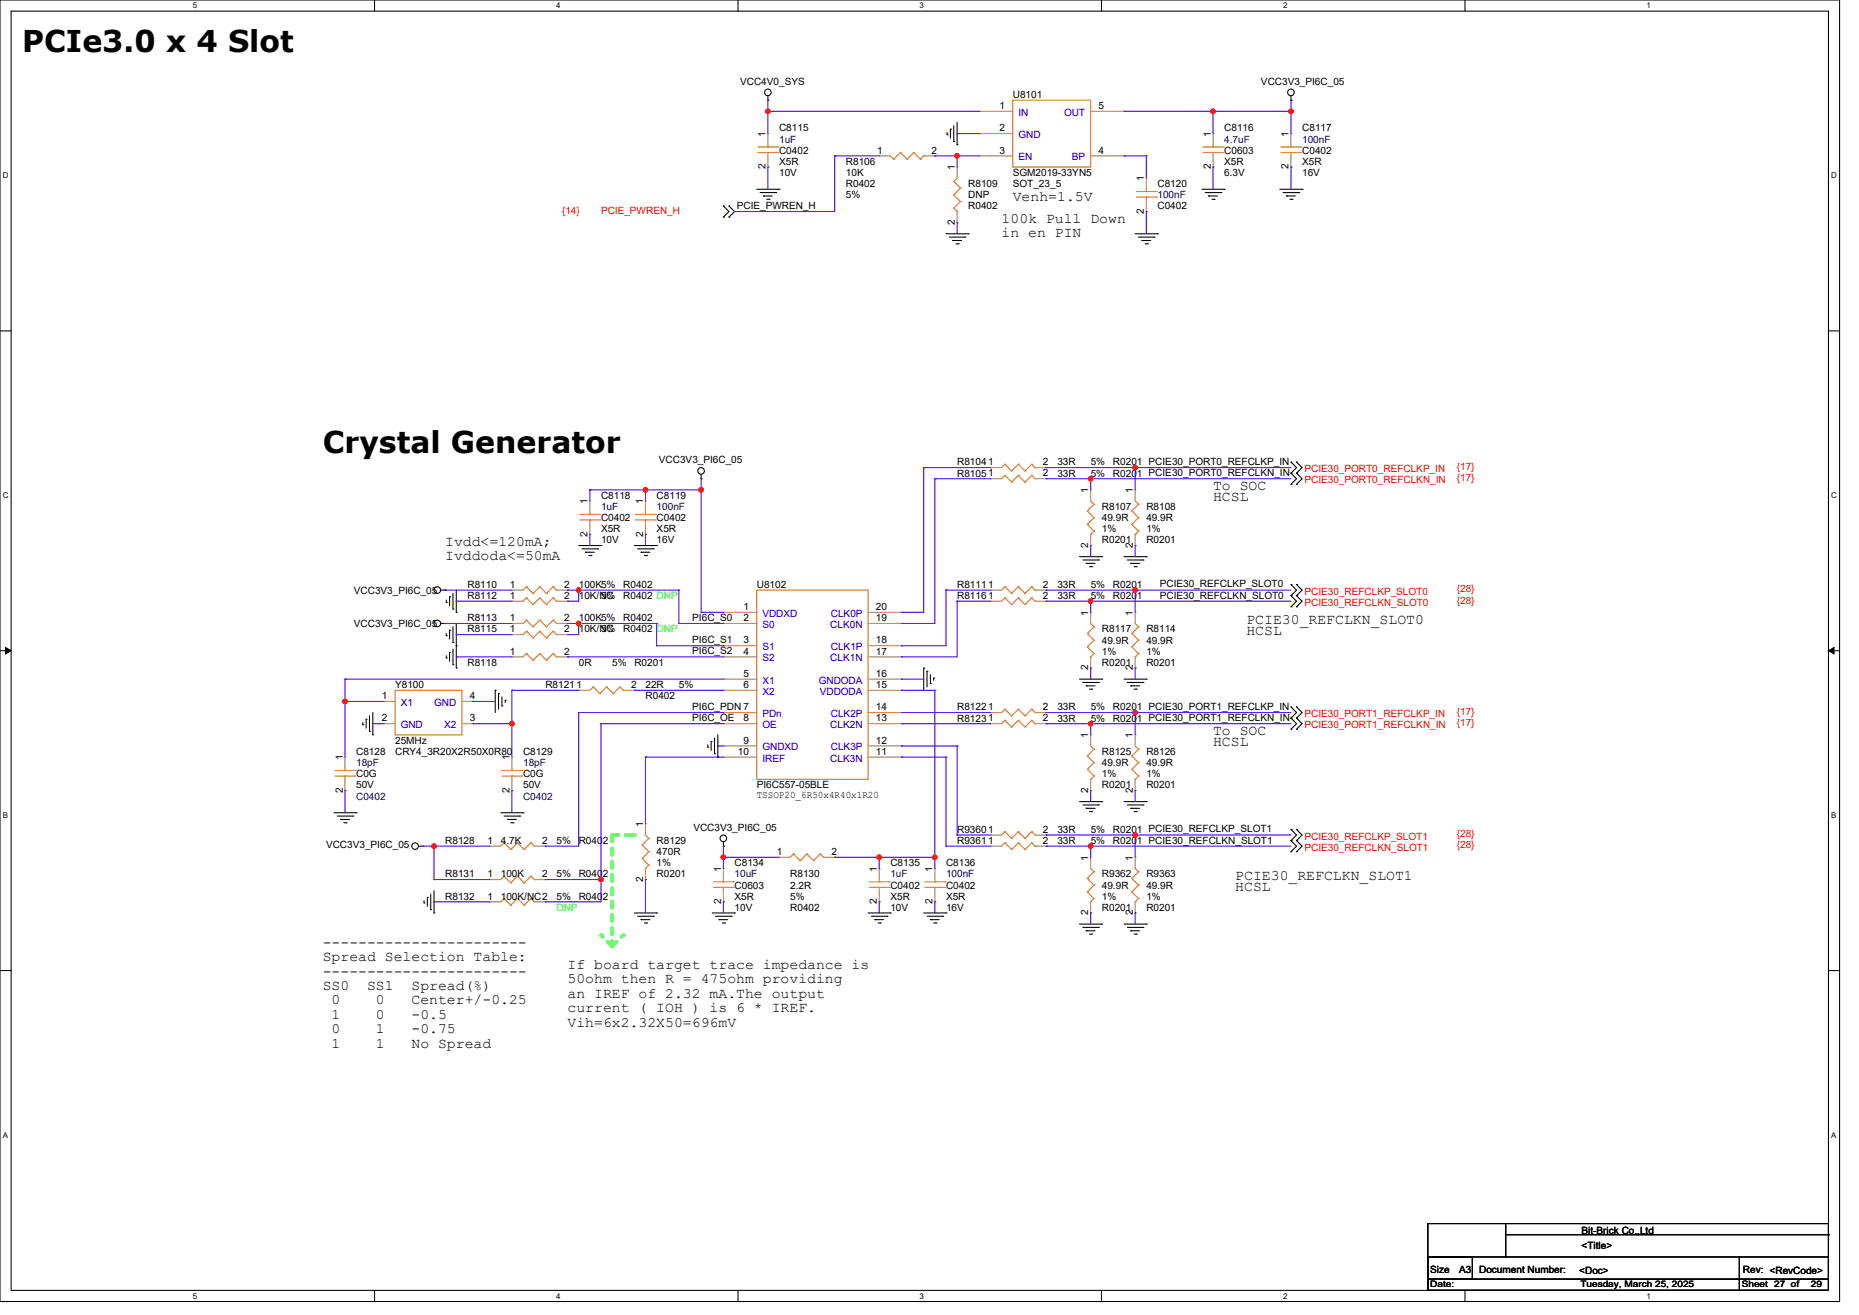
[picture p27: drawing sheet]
<svg xmlns="http://www.w3.org/2000/svg" width="297mm" height="210mm" viewBox="0 0 297 210" stroke-linecap="round" stroke-linejoin="round" font-family="sans-serif">
<defs><g id="words">
<g font-size="4.8">
<text x="3.6" y="8.4">PCIe3.0 x 4 Slot</text>
<text x="51.6" y="72.4">Crystal Generator</text>
</g>
<g font-size="2.3">
<text x="160" y="35.6">100k Pull Down</text>
<text x="161.8" y="32.1">Venh=1.5V</text>
<text x="160" y="37.9">in en PIN</text>
<text x="193.8" y="80.1">HCSL</text>
<text x="193.8" y="78.3">To SOC</text>
<text x="71.1" y="87.2">Ivdd&lt;=120mA;</text>
<text x="71.1" y="89.5">Ivddoda&lt;=50mA</text>
<text x="199.1" y="101.4">HCSL</text>
<text x="199.1" y="99.6">PCIE30_REFCLKN_SLOT0</text>
<text x="193.8" y="119.2">HCSL</text>
<text x="193.8" y="117.4">To SOC</text>
<text x="197.4" y="140.5">PCIE30_REFCLKN_SLOT1</text>
<text x="197.4" y="142.3">HCSL</text>
<text x="51.6" y="151.2">-----------------------</text>
<text x="51.6" y="153.5">Spread Selection Table:</text>
<text x="51.6" y="155.8">-----------------------</text>
<text x="90.7" y="154.7">If board target trace impedance is</text>
<text x="51.6" y="158.1">SS0</text>
<text x="53" y="160.4">0</text>
<text x="58.7" y="158.1">SS1</text>
<text x="60.1" y="160.4">0</text>
<text x="65.7" y="158.1">Spread(%)</text>
<text x="65.7" y="160.4">Center+/-0.25</text>
<text x="90.7" y="157">50ohm then R = 475ohm providing</text>
<text x="90.7" y="159.4">an IREF of 2.32 mA.The output</text>
<text x="90.7" y="161.7">current ( IOH ) is 6 * IREF.</text>
<text x="53" y="162.7">1</text>
<text x="53" y="165">0</text>
<text x="53" y="167.3">1</text>
<text x="60.1" y="162.7">0</text>
<text x="60.1" y="165">1</text>
<text x="60.1" y="167.3">1</text>
<text x="65.7" y="162.7">-0.5</text>
<text x="65.7" y="165">-0.75</text>
<text x="65.7" y="167.3">No Spread</text>
<text x="90.7" y="164">Vih=6x2.32X50=696mV</text>
</g>
<g font-size="1.6">
<text x="118.2" y="13.5">VCC4V0_SYS</text>
<text x="159.7" y="17.4">1</text>
<text x="161.8" y="15.7">U8101</text>
<text x="175.5" y="17.4">5</text>
<text x="201.5" y="13.5">VCC3V3_PI6C_05</text>
<text x="122.3" y="21.9" transform="rotate(-90 122.3 21.9)">1</text>
<text x="124.5" y="21">C8115</text>
<text x="159.7" y="21">2</text>
<text x="193.4" y="21.9" transform="rotate(-90 193.4 21.9)">1</text>
<text x="195.6" y="21">C8116</text>
<text x="205.9" y="21.9" transform="rotate(-90 205.9 21.9)">1</text>
<text x="208" y="21">C8117</text>
<text x="122.3" y="27" transform="rotate(-90 122.3 27)">2</text>
<text x="124.5" y="24.6">C0402</text>
<text x="124.5" y="26.3">X5R</text>
<text x="124.5" y="28.1">10V</text>
<text x="135.1" y="26.3">R8106</text>
<text x="135.1" y="28.1">10K</text>
<text x="135.1" y="29.9">R0402</text>
<text x="140.1" y="24.5">1</text>
<text x="148.8" y="24.5">2</text>
<text x="152.5" y="27.2" transform="rotate(-90 152.5 27.2)">1</text>
<text x="154.7" y="29.9">R8109</text>
<text x="159.7" y="24.5">3</text>
<text x="161.8" y="28.1">SGM2019-33YN5</text>
<text x="161.8" y="29.9">SOT_23_5</text>
<text x="175.5" y="24.5">4</text>
<text x="182.8" y="29" transform="rotate(-90 182.8 29)">1</text>
<text x="184.9" y="29.9">C8120</text>
<text x="193.4" y="27" transform="rotate(-90 193.4 27)">2</text>
<text x="195.6" y="24.6">C0603</text>
<text x="195.6" y="26.3">X5R</text>
<text x="195.6" y="28.1">6.3V</text>
<text x="205.9" y="27" transform="rotate(-90 205.9 27)">2</text>
<text x="208" y="24.6">C0402</text>
<text x="208" y="26.3">X5R</text>
<text x="208" y="28.1">16V</text>
<text x="117.7" y="33.4">PCIE_PWREN_H</text>
<text x="135.1" y="31.7">5%</text>
<text x="152.5" y="35.9" transform="rotate(-90 152.5 35.9)">2</text>
<text x="154.7" y="31.7">DNP</text>
<text x="154.7" y="33.4">R0402</text>
<text x="182.8" y="34.1" transform="rotate(-90 182.8 34.1)">2</text>
<text x="184.9" y="33.4">C0402</text>
<text x="105.3" y="74">VCC3V3_PI6C_05</text>
<text x="152.9" y="74.3">R81041</text>
<text x="152.9" y="76.1">R81051</text>
<text x="166.6" y="74.3">2</text>
<text x="166.6" y="76.1">2</text>
<text x="168.9" y="74.3">33R</text>
<text x="168.9" y="76.1">33R</text>
<text x="174.3" y="74.3">5%</text>
<text x="174.3" y="76.1">5%</text>
<text x="177.8" y="74.3">R0201 PCIE30_PORT0_REFCLKP_IN</text>
<text x="177.8" y="76.1">R0201 PCIE30_PORT0_REFCLKN_IN</text>
<text x="93.9" y="80.5" transform="rotate(-90 93.9 80.5)">1</text>
<text x="96" y="79.7">C8118</text>
<text x="96" y="83.2">C0402</text>
<text x="102.8" y="80.5" transform="rotate(-90 102.8 80.5)">1</text>
<text x="104.9" y="79.7">C8119</text>
<text x="104.9" y="83.2">C0402</text>
<text x="173.9" y="78.7" transform="rotate(-90 173.9 78.7)">1</text>
<text x="176" y="81.4">R8107</text>
<text x="176" y="83.2">49.9R</text>
<text x="181" y="78.7" transform="rotate(-90 181 78.7)">1</text>
<text x="183.1" y="81.4">R8108</text>
<text x="183.1" y="83.2">49.9R</text>
<text x="93.9" y="85.7" transform="rotate(-90 93.9 85.7)">2</text>
<text x="96" y="85">X5R</text>
<text x="96" y="86.8">10V</text>
<text x="102.8" y="85.7" transform="rotate(-90 102.8 85.7)">2</text>
<text x="104.9" y="85">X5R</text>
<text x="104.9" y="86.8">16V</text>
<text x="173.9" y="87.5" transform="rotate(-90 173.9 87.5)">2</text>
<text x="176" y="86.8">R0201</text>
<text x="176" y="85">1%</text>
<text x="181" y="87.5" transform="rotate(-90 181 87.5)">2</text>
<text x="183.1" y="86.8">R0201</text>
<text x="183.1" y="85">1%</text>
<text x="56.5" y="94.8">VCC3V3_PI6C_05</text>
<text x="74.7" y="95.7">R8112</text>
<text x="74.7" y="93.9">R8110</text>
<text x="81.4" y="95.6">1</text>
<text x="81.4" y="93.9">1</text>
<text x="90.2" y="95.6">2</text>
<text x="90.2" y="93.9">2</text>
<text x="92.5" y="95.7">10K/NC</text>
<text x="92.5" y="93.9">100K5%</text>
<text x="96" y="95.7">5%</text>
<text x="99.6" y="95.7">R0402 DNP</text>
<text x="99.6" y="93.9">R0402</text>
<text x="120.9" y="93.9">U8102</text>
<text x="152.9" y="93.9">R81111</text>
<text x="152.9" y="95.7">R81161</text>
<text x="166.6" y="93.9">2</text>
<text x="166.6" y="95.6">2</text>
<text x="168.9" y="93.9">33R</text>
<text x="168.9" y="95.7">33R</text>
<text x="174.3" y="93.9">5%</text>
<text x="174.3" y="95.7">5%</text>
<text x="177.8" y="93.9">R0201</text>
<text x="177.8" y="95.7">R0201</text>
<text x="185.3" y="93.8">PCIE30_REFCLKP_SLOT0</text>
<text x="185.3" y="95.6">PCIE30_REFCLKN_SLOT0</text>
<text x="56.5" y="100.1">VCC3V3_PI6C_05</text>
<text x="74.7" y="101">R8115</text>
<text x="74.7" y="99.2">R8113</text>
<text x="81.4" y="101">1</text>
<text x="81.4" y="99.2">1</text>
<text x="90.2" y="101">2</text>
<text x="90.2" y="99.2">2</text>
<text x="92.5" y="101">10K/NC</text>
<text x="92.5" y="99.2">100K5%</text>
<text x="96" y="101">5%</text>
<text x="99.6" y="101">R0402</text>
<text x="99.6" y="99.2">R0402</text>
<text x="110.6" y="99.2">PI6C_S0</text>
<text x="118.8" y="97.4">1</text>
<text x="118.8" y="99.2">2</text>
<text x="139.9" y="99.2">19</text>
<text x="139.9" y="97.4">20</text>
<text x="173.9" y="98.3" transform="rotate(-90 173.9 98.3)">1</text>
<text x="176" y="101">R8117</text>
<text x="181" y="98.3" transform="rotate(-90 181 98.3)">1</text>
<text x="183.1" y="101">R8114</text>
<text x="74.7" y="106.3">R8118</text>
<text x="81.4" y="104.5">1</text>
<text x="90.2" y="104.5">2</text>
<text x="92.5" y="106.3">0R</text>
<text x="97.8" y="106.3">5%</text>
<text x="101.4" y="106.3">R0201</text>
<text x="110.6" y="102.7">PI6C_S1</text>
<text x="110.6" y="104.5">PI6C_S2</text>
<text x="118.8" y="102.8">3</text>
<text x="118.8" y="104.5">4</text>
<text x="139.9" y="104.5">17</text>
<text x="139.9" y="102.8">18</text>
<text x="173.9" y="107" transform="rotate(-90 173.9 107)">2</text>
<text x="176" y="102.8">49.9R</text>
<text x="176" y="106.3">R0201</text>
<text x="176" y="104.6">1%</text>
<text x="181" y="107" transform="rotate(-90 181 107)">2</text>
<text x="183.1" y="102.8">49.9R</text>
<text x="183.1" y="106.3">R0201</text>
<text x="183.1" y="104.6">1%</text>
<text x="61" y="111.6">1</text>
<text x="63.1" y="109.9">Y8100</text>
<text x="75" y="111.6">4</text>
<text x="87.1" y="109.9">R81211</text>
<text x="100.8" y="109.9">2</text>
<text x="103.1" y="109.9">22R</text>
<text x="103.1" y="111.7">R0402</text>
<text x="108.5" y="109.9">5%</text>
<text x="110.6" y="113.4">PI6C_PDN 7</text>
<text x="118.8" y="108.1">5</text>
<text x="118.8" y="109.9">6</text>
<text x="139.9" y="113.4">14</text>
<text x="139.9" y="109.9">15</text>
<text x="139.9" y="108.1">16</text>
<text x="152.9" y="113.5">R81221</text>
<text x="166.6" y="113.4">2</text>
<text x="168.9" y="113.5">33R</text>
<text x="174.3" y="113.5">5%</text>
<text x="177.8" y="113.5">R0201 PCIE30_PORT1_REFCLKP_IN</text>
<text x="61" y="115.2">2</text>
<text x="63.1" y="118.8">25MHz</text>
<text x="75" y="115.2">3</text>
<text x="110.6" y="115.2">PI6C_OE</text>
<text x="118.8" y="115.2">8</text>
<text x="118.8" y="118.8">9</text>
<text x="139.9" y="118.8">12</text>
<text x="139.9" y="115.2">13</text>
<text x="152.9" y="115.2">R81231</text>
<text x="166.6" y="115.2">2</text>
<text x="168.9" y="115.2">33R</text>
<text x="173.9" y="117.9" transform="rotate(-90 173.9 117.9)">1</text>
<text x="174.3" y="115.2">5%</text>
<text x="177.8" y="115.2">R0201 PCIE30_PORT1_REFCLKN_IN</text>
<text x="181" y="117.9" transform="rotate(-90 181 117.9)">1</text>
<text x="54.7" y="121.4" transform="rotate(-90 54.7 121.4)">1</text>
<text x="56.9" y="120.6">C8128</text>
<text x="56.9" y="124.1">C0G</text>
<text x="56.9" y="125.9">50V</text>
<text x="63.1" y="120.6">CRY4_3R20X2R50X0R80</text>
<text x="81.4" y="121.4" transform="rotate(-90 81.4 121.4)">1</text>
<text x="83.6" y="120.6">C8129</text>
<text x="83.6" y="124.1">C0G</text>
<text x="83.6" y="125.9">50V</text>
<text x="117.9" y="120.5">10</text>
<text x="120.9" y="125.9">PI6C557-05BLE</text>
<text x="139.9" y="120.5">11</text>
<text x="176" y="120.6">R8125</text>
<text x="176" y="122.3">49.9R</text>
<text x="176" y="125.9">R0201</text>
<text x="176" y="124.1">1%</text>
<text x="183.1" y="120.6">R8126</text>
<text x="183.1" y="122.3">49.9R</text>
<text x="183.1" y="125.9">R0201</text>
<text x="183.1" y="124.1">1%</text>
<text x="54.7" y="126.6" transform="rotate(-90 54.7 126.6)">2</text>
<text x="81.4" y="126.6" transform="rotate(-90 81.4 126.6)">2</text>
<text x="120.9" y="127.5">TSSOP20_6R50x4R40x1R20</text>
<text x="173.9" y="126.6" transform="rotate(-90 173.9 126.6)">2</text>
<text x="181" y="126.6" transform="rotate(-90 181 126.6)">2</text>
<text x="52.1" y="135.5">VCC3V3_PI6C_05</text>
<text x="71.1" y="134.8">R8128</text>
<text x="77.9" y="134.8">1</text>
<text x="80" y="134.8">4.7K</text>
<text x="86.6" y="134.8">2</text>
<text x="88.9" y="134.8">5%</text>
<text x="92.5" y="134.8">R0402</text>
<text x="102.8" y="132.1" transform="rotate(-90 102.8 132.1)">1</text>
<text x="104.9" y="134.8">R8129</text>
<text x="104.9" y="136.6">470R</text>
<text x="110.8" y="132.7">VCC3V3_PI6C_05</text>
<text x="124.1" y="136.5">1</text>
<text x="132.8" y="136.5">2</text>
<text x="152.9" y="134.8">R93611</text>
<text x="152.9" y="133">R93601</text>
<text x="166.6" y="134.8">2</text>
<text x="166.6" y="133">2</text>
<text x="168.9" y="134.8">33R</text>
<text x="168.9" y="133">33R</text>
<text x="173.9" y="137.4" transform="rotate(-90 173.9 137.4)">1</text>
<text x="174.3" y="134.8">5%</text>
<text x="174.3" y="133">5%</text>
<text x="177.8" y="134.8">R0201 PCIE30_REFCLKN_SLOT1</text>
<text x="177.8" y="133">R0201 PCIE30_REFCLKP_SLOT1</text>
<text x="181" y="137.4" transform="rotate(-90 181 137.4)">1</text>
<text x="71.1" y="143.7">R8132</text>
<text x="71.1" y="140.1">R8131</text>
<text x="77.9" y="143.6">1</text>
<text x="77.9" y="140.1">1</text>
<text x="80" y="143.7">100K/NC2</text>
<text x="80" y="140.1">100K</text>
<text x="86.6" y="140.1">2</text>
<text x="88.9" y="143.7">5%</text>
<text x="88.9" y="140.1">5%</text>
<text x="92.5" y="143.7">R0402</text>
<text x="92.5" y="140.1">R0402</text>
<text x="102.8" y="140.8" transform="rotate(-90 102.8 140.8)">2</text>
<text x="104.9" y="140.1">R0201</text>
<text x="104.9" y="138.3">1%</text>
<text x="115.2" y="139.2" transform="rotate(-90 115.2 139.2)">1</text>
<text x="117.4" y="138.3">C8134</text>
<text x="117.4" y="141.9">C0603</text>
<text x="117.4" y="143.7">X5R</text>
<text x="126.2" y="140.1">R8130</text>
<text x="126.2" y="141.9">2.2R</text>
<text x="126.2" y="143.7">5%</text>
<text x="140.1" y="139.2" transform="rotate(-90 140.1 139.2)">1</text>
<text x="142.3" y="138.3">C8135</text>
<text x="142.3" y="141.9">C0402</text>
<text x="142.3" y="143.7">X5R</text>
<text x="149" y="139.2" transform="rotate(-90 149 139.2)">1</text>
<text x="151.1" y="138.3">C8136</text>
<text x="151.1" y="141.9">C0402</text>
<text x="151.1" y="143.7">X5R</text>
<text x="176" y="140.1">R9362</text>
<text x="176" y="141.9">49.9R</text>
<text x="176" y="143.7">1%</text>
<text x="183.1" y="140.1">R9363</text>
<text x="183.1" y="141.9">49.9R</text>
<text x="183.1" y="143.7">1%</text>
<text x="115.2" y="144.4" transform="rotate(-90 115.2 144.4)">2</text>
<text x="117.4" y="145.5">10V</text>
<text x="126.2" y="145.5">R0402</text>
<text x="140.1" y="144.4" transform="rotate(-90 140.1 144.4)">2</text>
<text x="142.3" y="145.5">10V</text>
<text x="149" y="144.4" transform="rotate(-90 149 144.4)">2</text>
<text x="151.1" y="145.5">16V</text>
<text x="173.9" y="146.2" transform="rotate(-90 173.9 146.2)">2</text>
<text x="176" y="145.5">R0201</text>
<text x="181" y="146.2" transform="rotate(-90 181 146.2)">2</text>
<text x="183.1" y="145.5">R0201</text>
<text x="252.7" y="197">Bit-Brick Co.,Ltd</text>
<text x="228.5" y="203.2">Size</text>
<text x="233.1" y="203.2">A3</text>
<text x="236.3" y="203.2">Document Number:</text>
<text x="252.3" y="203.4">&lt;Doc&gt;</text>
<text x="252.7" y="199.5">&lt;Title&gt;</text>
<text x="278.5" y="203.2">Rev: &lt;RevCode&gt;</text>
</g>
<g font-size="1.6" fill="#000080">
<text x="124.5" y="22.8">1uF</text>
<text x="195.6" y="22.8">4.7uF</text>
<text x="208" y="22.8">100nF</text>
<text x="184.9" y="31.7">100nF</text>
<text x="96" y="81.4">1uF</text>
<text x="104.9" y="81.4">100nF</text>
<text x="56.9" y="122.3">18pF</text>
<text x="83.6" y="122.3">18pF</text>
<text x="56.9" y="127.7">C0402</text>
<text x="83.6" y="127.7">C0402</text>
<text x="117.4" y="140.1">10uF</text>
<text x="142.3" y="140.1">1uF</text>
<text x="151.1" y="140.1">100nF</text>
</g>
<g font-size="1.6" fill="#00c">
<text x="162.7" y="18.5">IN</text>
<text x="162.7" y="22.1">GND</text>
<text x="170" y="18.5">OUT</text>
<text x="162.7" y="25.6">EN</text>
<text x="171.2" y="25.6">BP</text>
<text x="121.8" y="98.5">VDDXD</text>
<text x="121.8" y="100.3">S0</text>
<text x="132.7" y="100.3">CLK0N</text>
<text x="132.7" y="98.5">CLK0P</text>
<text x="121.8" y="103.8">S1</text>
<text x="121.8" y="105.6">S2</text>
<text x="132.7" y="105.6">CLK1N</text>
<text x="132.7" y="103.8">CLK1P</text>
<text x="64" y="112.7">X1</text>
<text x="69.4" y="112.7">GND</text>
<text x="121.8" y="109.2">X1</text>
<text x="121.8" y="111">X2</text>
<text x="130.8" y="109.2">GNDODA</text>
<text x="131" y="111">VDDODA</text>
<text x="64" y="116.3">GND</text>
<text x="70.9" y="116.3">X2</text>
<text x="121.8" y="114.5">PDn</text>
<text x="121.8" y="116.3">OE</text>
<text x="121.8" y="119.8">GNDXD</text>
<text x="132.7" y="116.3">CLK2N</text>
<text x="132.7" y="119.8">CLK3P</text>
<text x="132.7" y="114.5">CLK2P</text>
<text x="121.8" y="121.6">IREF</text>
<text x="132.7" y="121.6">CLK3N</text>
</g>
<g font-size="1.6" fill="#f00">
<text x="89.8" y="34.2">{14}</text>
<text x="96" y="34.2">PCIE_PWREN_H</text>
<text x="208.4" y="75.4">PCIE30_PORT0_REFCLKP_IN</text>
<text x="208.4" y="77.2">PCIE30_PORT0_REFCLKN_IN</text>
<text x="232.8" y="75">{17}</text>
<text x="232.8" y="76.8">{17}</text>
<text x="208.4" y="95">PCIE30_REFCLKP_SLOT0</text>
<text x="232.8" y="94.6">{28}</text>
<text x="208.4" y="96.7">PCIE30_REFCLKN_SLOT0</text>
<text x="232.8" y="96.4">{28}</text>
<text x="208.4" y="114.5">PCIE30_PORT1_REFCLKP_IN</text>
<text x="208.4" y="116.3">PCIE30_PORT1_REFCLKN_IN</text>
<text x="232.8" y="114.2">{17}</text>
<text x="232.8" y="115.9">{17}</text>
<text x="208.4" y="134.1">PCIE30_REFCLKP_SLOT1</text>
<text x="208.4" y="135.9">PCIE30_REFCLKN_SLOT1</text>
<text x="232.8" y="133.7">{28}</text>
<text x="232.8" y="135.5">{28}</text>
</g>
<g font-size="1.6" fill="#0f0">
<text x="104.9" y="101">DNP</text>
<text x="88.9" y="145.5">DNP</text>
</g>
<g font-size="1.4">
<text x="228.5" y="205.6">Date:</text>
<text x="252.5" y="205.6">Tuesday, March 25, 2025</text>
<text x="278.3" y="205.6">Sheet 27 of</text>
<text x="289.3" y="205.6">29</text>
</g>
<g font-size="1.3">
<text x="30.8" y="1.3">5</text>
<text x="88.9" y="1.3">4</text>
<text x="146.9" y="1.3">3</text>
<text x="205" y="1.3">2</text>
<text x="263.1" y="1.3">1</text>
<text x=".4" y="28.5">D</text>
<text x="292.5" y="28.5">D</text>
<text x=".4" y="79.5">C</text>
<text x="292.5" y="79.5">C</text>
<text x=".4" y="130.6">B</text>
<text x="292.5" y="130.6">B</text>
<text x=".4" y="181.7">A</text>
<text x="292.5" y="181.7">A</text>
<text x="30.8" y="207.4">5</text>
<text x="88.9" y="207.4">4</text>
<text x="146.9" y="207.4">3</text>
<text x="205" y="207.4">2</text>
<text x="263.1" y="207.4">1</text>
</g>
</g></defs>
<path d="M0 0h293.9v207.8h-293.9zM1.8 1.8h290.3v204.3h-290.3z" fill="none" stroke="#000" stroke-width=".17"/>
<g fill="#fff">
<path d="M30.8 .2h.7v1.4h-.7z"/>
<path d="M30.8 206.2h.7v1.5h-.7z"/>
</g>
<path d="M59.8 0v1.8M59.8 206.1v1.7" fill="none" stroke="#000" stroke-width=".17"/>
<g fill="#fff">
<path d="M88.9 .2h.7v1.4h-.7z"/>
<path d="M88.9 206.2h.7v1.5h-.7z"/>
</g>
<path d="M117.9 0v1.8M117.9 206.1v1.7" fill="none" stroke="#000" stroke-width=".17"/>
<g fill="#fff">
<path d="M146.9 .2h.7v1.4h-.7z"/>
<path d="M146.9 206.2h.7v1.5h-.7z"/>
</g>
<path d="M176 0v1.8M176 206.1v1.7" fill="none" stroke="#000" stroke-width=".17"/>
<g fill="#fff">
<path d="M205 .2h.7v1.4h-.7z"/>
<path d="M205 206.2h.7v1.5h-.7z"/>
</g>
<path d="M234.1 0v1.8M234.1 206.1v1.7" fill="none" stroke="#000" stroke-width=".17"/>
<g fill="#fff">
<path d="M263.1 .2h.7v1.4h-.7z"/>
<path d="M263.1 206.2h.7v1.5h-.7z"/>
<path d="M.4 27.3h1v1.4h-1z"/>
<path d="M292.6 27.3h.9v1.4h-.9z"/>
<path d="M.4 78.4h1v1.4h-1z"/>
<path d="M292.6 78.4h.9v1.4h-.9z"/>
</g>
<path d="M0 52.8h1.8M292.1 52.8h1.8" fill="none" stroke="#000" stroke-width=".17"/>
<g fill="#fff">
<path d="M.4 129.4h.9v1.5h-.9z"/>
<path d="M292.6 129.4h.8v1.5h-.8z"/>
</g>
<path d="M0 103.9h1.8M292.1 103.9h1.8" fill="none" stroke="#000" stroke-width=".17"/>
<path d="M.9 103.4l.9 .5-.9 .5zM292.1 103.9l.9-.5v1z" fill="#000" stroke="#000" stroke-width=".16"/>
<g fill="#fff">
<path d="M.4 180.5h.9v1.4h-.9z"/>
<path d="M292.6 180.5h.8v1.4h-.8z"/>
</g>
<path d="M0 155h1.8M292.1 155h1.8" fill="none" stroke="#000" stroke-width=".17"/>
<path d="M97.8 133.3h3.5" fill="none" stroke="#0f0" stroke-width=".53" stroke-dasharray="1.1 1.1"/>
<circle cx="101.3" cy="133.3" r=".26" fill="#0f0" stroke-dasharray="1.1 1.1"/>
<path d="M97.8 133.3v17.8" fill="none" stroke="#0f0" stroke-width=".53" stroke-dasharray="1.1 1.1"/>
<circle cx="97.8" cy="151.1" r=".26" fill="#0f0" stroke-dasharray="1.1 1.1"/>
<path d="M97.8 151.1l1.8-1.7" fill="none" stroke="#0f0" stroke-width=".53" stroke-dasharray="1.1 1.1"/>
<circle cx="99.6" cy="149.4" r=".26" fill="#0f0" stroke-dasharray="1.1 1.1"/>
<path d="M97.8 151.1l-1.8-1.7" fill="none" stroke="#0f0" stroke-width=".53" stroke-dasharray="1.1 1.1"/>
<circle cx="96" cy="149.4" r=".26" fill="#0f0" stroke-dasharray="1.1 1.1"/>
<g fill="none" stroke="#000" stroke-width=".17">
<path d="M122.7 16h.1M122.7 15.3v.7M152.9 19.6v3.5M206.2 16h.1M206.2 15.3v.7M115.6 34.7h.1M115.6 32.9h.1M115.6 32.9l.9 .9-.9 .9M116.5 32.9h.1M116.5 34.7h.1M116.5 32.9l.8 .9-.8 .9M120.9 30.2h3.6"/>
<path d="M121.4 30.8h2.5M122 31.3h.1M122 31.3h1.4M122.5 31.8h.4M122.9 31.8h.1M123.9 30.8h.1M124.5 30.2h.1M151.1 37.3h3.6M151.3 21.5h.1M151.3 21.2v.3M151.7 37.9h2.5M151.8 20.6h.1"/>
<path d="M151.8 20.6v1.4M152.2 38.4h.1M152.2 38.4h1.4M152.4 22.6h.1M152.4 20.1v2.5M152.7 38.9h.4M152.9 23.1h.1M153.1 38.9h.1M154.2 37.9h.1M154.7 37.3h.1M181.4 37.3h3.5M181.9 37.9h2.5"/>
<path d="M182.4 38.4h.1M182.4 38.4h1.4M183 38.9h.3M183.3 38.9h.1M184.4 37.9h.1M184.9 37.3h.1M192 30.2h3.6M192.6 30.8h2.5M193.1 31.3h.1M193.1 31.3h1.4M193.6 31.8h.4M194 31.8h.1"/>
<path d="M195.1 30.8h.1M195.6 30.2h.1M204.5 30.2h3.5M205 30.8h2.5M205.5 31.3h.1M205.5 31.3h1.5M206.1 31.8h.3M206.4 31.8h.1M207.5 30.8h.1M208 30.2h.1M112 76.5h.1M112 75.7v.8"/>
<path d="M206.2 75.6h.1M206.2 73.8h.1M206.2 77.3h.1M206.2 73.8l.9 .9-.9 .9M206.2 75.6l.9 .9-.9 .8M207.1 75.6h.1M207.1 73.8h.1M207.1 77.3h.1M207.1 73.8l.9 .9-.9 .9M207.1 75.6l.9 .9-.9 .8M70.4 94.2h.7M70.4 99.6h.7"/>
<path d="M71.1 94.2h.1M71.1 99.6h.1M71.3 96.2h.1M71.3 95.8v.4M71.8 95.3h.1M71.8 95.3v1.4M72.4 97.3h.1M72.4 94.8v2.5M72.9 97.8h.1M72.9 94.2v3.6M72.9 99.6v7.1M92.5 87.1h3.5"/>
<path d="M93 87.7h2.5M93.5 88.2h.1M93.5 88.2h1.4M94.1 88.7h.3M94.4 88.7h.1M95.5 87.7h.1M96 87.1h.1M101.3 87.1h3.6M101.9 87.7h2.5M102.4 88.2h.1M102.4 88.2h1.4M102.9 88.7h.4"/>
<path d="M103.3 88.7h.1M104.4 87.7h.1M104.9 87.1h.1M172.5 88.9h3.5M173 89.4h2.5M173.5 90h.1M173.5 90h1.5M174.1 90.5h.3M174.4 90.5h.1M175.5 89.4h.1M176 88.9h.1M179.6 88.9h3.5"/>
<path d="M180.1 89.4h2.5M180.6 90h.1M180.6 90h1.5M181.2 90.5h.3M181.5 90.5h.1M182.6 89.4h.1M183.1 88.9h.1M206.2 95.1h.1M206.2 93.3h.1M206.2 96.9h.1M206.2 93.3l.9 .9-.9 .9M206.2 95.1l.9 .9-.9 .9"/>
<path d="M207.1 95.1h.1M207.1 93.3h.1M207.1 96.9h.1M207.1 93.3l.9 .9-.9 .9M207.1 95.1l.9 .9-.9 .9M58 115.7h.1M58 115.4v.3M58.5 114.9h.1M58.5 114.9v1.4M59 116.8h.1M59 114.3v2.5M59.6 117.3h.1"/>
<path d="M59.6 113.8v3.5M71.3 105.1h.1M71.3 101.5h.1M71.3 101.2v.3M71.3 104.7v.4M71.8 104.2h.1M71.8 100.6h.1M71.8 100.6v1.5M71.8 104.2v1.4M72.4 106.2h.1M72.4 102.6h.1M72.4 100.1v2.5"/>
<path d="M72.4 103.7v2.5M72.9 106.7h.1M72.9 103.1h.1M79.1 110.2h.1M79.1 110.2v3.6M79.7 110.8h.1M79.7 110.8v2.5M80.2 112.7h.1M80.2 111.3v1.4M80.7 111.8h.1M80.7 111.8v.4M113.1 119.3h.1"/>
<path d="M113.1 118.9v.4M113.6 118.4h.1M113.6 118.4v1.4M114.2 117.9v2.5M114.7 117.3v3.6M147.6 106.7h.1M147.6 106.7v3.5M148.1 107.2h.1M148.1 107.2v2.5M148.6 109.2h.1M148.6 107.7v1.5M149.2 108.3h.1"/>
<path d="M149.2 108.3v.3M172.5 108.5h3.5M173 109h2.5M173.5 109.5h.1M173.5 109.5h1.5M174.1 110.1h.3M174.4 110.1h.1M175.5 109h.1M176 108.5h.1M179.6 108.5h3.5M180.1 109h2.5M180.6 109.5h.1"/>
<path d="M180.6 109.5h1.5M181.2 110.1h.3M181.5 110.1h.1M182.6 109h.1M183.1 108.5h.1M206.2 114.7h.1M206.2 112.9h.1M206.2 116.5h.1M206.2 112.9l.9 .9-.9 .9M206.2 114.7l.9 .9-.9 .9M207.1 114.7h.1M207.1 112.9h.1"/>
<path d="M207.1 116.5h.1M207.1 112.9l.9 .9-.9 .9M207.1 114.7l.9 .9-.9 .9M53.3 129.8h3.6M53.9 130.3h2.5M54.4 130.9h.1M54.4 130.9h1.4M54.9 131.4h.4M55.3 131.4h.1M56.4 130.3h.1M56.9 129.8h.1M66.9 135.1h.7"/>
<path d="M67.6 135.1h.1M80 129.8h3.6M80.5 130.3h2.5M81.1 130.9h.1M81.1 130.9h1.4M81.6 131.4h.4M82 131.4h.1M83 130.3h.1M83.6 129.8h.1M114.2 120.4h.1M114.7 120.9h.1M115.6 135.1h.1"/>
<path d="M115.6 134.4v.7M172.5 128h3.5M173 128.5h2.5M173.5 129.1h.1M173.5 129.1h1.5M174.1 129.6h.3M174.4 129.6h.1M175.5 128.5h.1M176 128h.1M179.6 128h3.5M180.1 128.5h2.5M180.6 129.1h.1"/>
<path d="M180.6 129.1h1.5M181.2 129.6h.3M181.5 129.6h.1M182.6 128.5h.1M183.1 128h.1M206.2 134.2h.1M206.2 132.5h.1M206.2 136h.1M206.2 132.5l.9 .8-.9 .9M206.2 134.2l.9 .9-.9 .9M207.1 134.2h.1M207.1 132.5h.1"/>
<path d="M207.1 136h.1M207.1 132.5l.9 .8-.9 .9M207.1 134.2l.9 .9-.9 .9M67.7 144.2h.1M67.7 143.8v.4M68.3 143.3h.1M68.3 143.3v1.4M68.8 145.3h.1M68.8 142.8v2.5M69.3 145.8h.1M69.3 142.2v3.6M101.3 145.8h3.6"/>
<path d="M101.9 146.3h2.5M102.4 146.9h.1M102.4 146.9h1.4M102.9 147.4h.4M103.3 147.4h.1M104.4 146.3h.1M104.9 145.8h.1M113.8 145.8h3.5M114.3 146.3h2.5M114.9 146.9h.1M114.9 146.9h1.4M115.4 147.4h.3"/>
<path d="M115.7 147.4h.1M116.8 146.3h.1M117.3 145.8h.1M138.7 145.8h3.5M139.2 146.3h2.5M139.8 146.9h.1M139.8 146.9h1.4M140.3 147.4h.3M140.6 147.4h.1M141.7 146.3h.1M142.2 145.8h.1M147.6 145.8h3.5"/>
<path d="M148.1 146.3h2.5M148.6 146.9h.1M148.6 146.9h1.5M149.2 147.4h.3M149.5 147.4h.1M150.6 146.3h.1M151.1 145.8h.1M172.5 147.6h3.5M173 148.1h2.5M173.5 148.6h.1M173.5 148.6h1.5M174.1 149.2h.3"/>
<path d="M174.4 149.2h.1M175.5 148.1h.1M176 147.6h.1M179.6 147.6h3.5M180.1 148.1h2.5M180.6 148.6h.1M180.6 148.6h1.5M181.2 149.2h.3M181.5 149.2h.1M182.6 148.1h.1M183.1 147.6h.1M228.1 195.4h64v10.7h-64z"/>
<path d="M240.6 197.2h51.5M240.6 195.4v5.3M292.1 197.2h.1M228.1 200.7h7.1v3.6h-7.1zM228.1 200.7h49.8v3.6h-49.8zM228.1 204.3h49.8v1.8h-49.8zM240.6 200.7h.1M277.9 200.7h14.2v3.6h-14.2zM277.9 204.3h14.2v1.8h-14.2z"/>
<circle cx="122.7" cy="14.8" r=".53"/>
<circle cx="206.2" cy="14.8" r=".53"/>
<circle cx="112" cy="75.2" r=".53"/>
<circle cx="69.9" cy="99.6" r=".53"/>
<circle cx="69.9" cy="94.2" r=".53"/>
<circle cx="66.3" cy="135.1" r=".53"/>
<circle cx="115.6" cy="133.9" r=".53"/>
</g>
<g fill="none" stroke="#cc8006" stroke-width=".17">
<path d="M161.8 16h12.4v10.7h-12.4zM121.1 24.4h3.2M121.1 23.5h3.2M122.7 23.5h.1M122.7 24.4h.1M122.7 23.1v.4M122.7 24.4v.5M124.3 24.4h.1M124.3 23.5h.1M142.2 24.9l.6 .5M142.8 25.4h.1M143.8 24.4h.1"/>
<path d="M143.8 24.4l-1 1M143.8 24.4l1.1 1M144.9 25.4h.1M146 24.4h.1M146 24.4l-1.1 1M146 24.4l1 1M147 25.4h.1M147.6 24.9h.1M147.6 24.9l-.6 .5M152.4 29h.1M152.4 31.1h.1M152.4 33.3h.1"/>
<path d="M152.4 29l1 1M152.4 31.1l1 1.1M152.4 33.3l.5 .5M152.9 33.8h.1M152.9 28.4l-.5 .6M153.4 30h.1M153.4 32.2h.1M153.4 30l-1 1.1M153.4 32.2l-1 1.1M181.5 31.5h3.2M181.5 30.6h3.2M183.1 30.6h.1"/>
<path d="M183.1 31.5h.1M183.1 30.2v.4M183.1 31.5v.5M184.7 31.5h.1M184.7 30.6h.1M192.2 24.4h3.2M192.2 23.5h3.2M193.8 23.5h.1M193.8 24.4h.1M193.8 23.1v.4M193.8 24.4v.5M195.4 24.4h.1"/>
<path d="M195.4 23.5h.1M204.6 24.4h3.2M204.6 23.5h3.2M206.2 23.5h.1M206.2 24.4h.1M206.2 23.1v.4M206.2 24.4v.5M207.8 24.4h.1M207.8 23.5h.1M160.5 74.1h.1M160.5 75.9h.1M160.5 74.1l-.5 .6"/>
<path d="M160.5 74.1l1.1 1.1M160.5 75.9l-.5 .6M160.5 75.9l1.1 1.1M161.6 75.2h.1M161.6 77h.1M162.7 74.1h.1M162.7 75.9h.1M162.7 74.1l-1.1 1.1M162.7 74.1l1.1 1.1M162.7 75.9l-1.1 1.1M162.7 75.9l1.1 1.1M163.8 75.2h.1"/>
<path d="M163.8 77h.1M164.8 74.1h.1M164.8 75.9h.1M164.8 74.1l-1 1.1M164.8 74.1l.6 .6M164.8 75.9l-1 1.1M164.8 75.9l.6 .6M165.4 74.7h.1M165.4 76.5h.1M84.1 95.5h.1M84.1 93.7h.1M84.1 99h.1"/>
<path d="M84.1 95.5l-.5 .5M84.1 95.5l1.1 1M84.1 93.7l-.5 .5M84.1 93.7l1.1 1.1M84.1 99l-.5 .6M84.1 99l1.1 1.1M85.2 96.5h.1M85.2 94.8h.1M86.2 95.5h.1M86.2 93.7h.1M86.2 99h.1M86.2 95.5l-1 1"/>
<path d="M86.2 95.5l1.1 1M86.2 93.7l-1 1.1M86.2 93.7l1.1 1.1M86.2 99l-1 1.1M86.2 99l1.1 1.1M87.3 96.5h.1M87.3 94.8h.1M88.4 95.5h.1M88.4 93.7h.1M88.4 99h.1M88.4 95.5l-1.1 1M88.4 95.5l.5 .5"/>
<path d="M88.4 99l.5 .6M88.4 93.7l-1.1 1.1M88.4 93.7l.5 .5M88.4 99l-1.1 1.1M88.9 96h.1M88.9 94.2h.1M88.9 99.6h.1M92.6 83h3.2M92.6 82.1h3.2M94.2 82.1h.1M94.2 83h.1M94.2 81.8v.3"/>
<path d="M94.2 83v.6M95.8 83h.1M95.8 82.1h.1M101.5 83h3.2M101.5 82.1h3.2M103.1 82.1h.1M103.1 83h.1M103.1 81.8v.3M103.1 83v.6M104.7 83h.1M104.7 82.1h.1M120.9 94.2h17.8v30.3h-17.8z"/>
<path d="M160.5 93.7h.1M160.5 95.5h.1M160.5 93.7l-.5 .5M160.5 93.7l1.1 1.1M160.5 95.5l-.5 .5M160.5 95.5l1.1 1M161.6 94.8h.1M161.6 96.5h.1M162.7 93.7h.1M162.7 95.5h.1M162.7 93.7l-1.1 1.1M162.7 93.7l1.1 1.1"/>
<path d="M162.7 95.5l-1.1 1M162.7 95.5l1.1 1M163.8 94.8h.1M163.8 96.5h.1M164.8 93.7h.1M164.8 95.5h.1M164.8 93.7l-1 1.1M164.8 93.7l.6 .5M164.8 95.5l-1 1M164.8 95.5l.6 .5M165.4 94.2h.1M165.4 96h.1"/>
<path d="M173.7 81.6h.1M173.7 83.7h.1M173.7 81.6l1.1 1.1M173.7 83.7l1.1 1.1M174.2 85.3h.1M174.2 99.6l.6 .5M174.2 80l.6 .5M174.8 80.5h.1M174.8 82.7h.1M174.8 84.8h.1M174.8 80.5l-1.1 1.1M174.8 82.7l-1.1 1"/>
<path d="M174.8 84.8l-.6 .5M180.8 81.6h.1M180.8 83.7h.1M180.8 81.6l1.1 1.1M180.8 83.7l1.1 1.1M181.4 85.3h.1M181.4 99.6l.5 .5M181.4 80l.5 .5M181.9 80.5h.1M181.9 82.7h.1M181.9 84.8h.1M181.9 80.5l-1.1 1.1"/>
<path d="M181.9 82.7l-1.1 1M181.9 84.8l-.5 .5M63.1 110.2h10.7v7.1h-10.7zM84.1 104.4h.1M84.1 100.8h.1M84.1 104.4l-.5 .5M84.1 104.4l1.1 1M84.1 100.8l-.5 .5M84.1 100.8l1.1 1.1M85.2 105.4h.1M85.2 101.9h.1M85.2 100.1h.1"/>
<path d="M86.2 104.4h.1M86.2 100.8h.1M86.2 104.4l-1 1M86.2 104.4l1.1 1M86.2 100.8l-1 1.1M86.2 100.8l1.1 1.1M87.3 105.4h.1M87.3 101.9h.1M87.3 100.1h.1M88.4 104.4h.1M88.4 100.8h.1M88.4 104.4l-1.1 1"/>
<path d="M88.4 104.4l.5 .5M88.4 100.8l-1.1 1.1M88.4 100.8l.5 .5M88.9 104.9h.1M88.9 101.3h.1M94.8 109.7h.1M94.8 109.7l-.6 .5M94.8 109.7l1 1.1M95.8 110.8h.1M96.9 109.7h.1M96.9 109.7l-1.1 1.1M96.9 109.7l1.1 1.1"/>
<path d="M98 110.8h.1M99 109.7h.1M99 109.7l-1 1.1M99 109.7l.6 .5M99.6 110.2h.1M160.5 113.3h.1M160.5 115h.1M160.5 113.3l-.5 .5M160.5 113.3l1.1 1M160.5 115l-.5 .6M160.5 115l1.1 1.1M161.6 114.3h.1"/>
<path d="M161.6 116.1h.1M162.7 113.3h.1M162.7 115h.1M162.7 113.3l-1.1 1M162.7 113.3l1.1 1M162.7 115l-1.1 1.1M162.7 115l1.1 1.1M163.8 114.3h.1M163.8 116.1h.1M164.8 113.3h.1M164.8 115h.1M164.8 113.3l-1 1"/>
<path d="M164.8 113.3l.6 .5M164.8 115l-1 1.1M164.8 115l.6 .6M165.4 113.8h.1M165.4 115.6h.1M173.7 101.2h.1M173.7 103.3h.1M173.7 101.2l1.1 1M173.7 103.3l1.1 1.1M174.2 104.9h.1M174.2 119.1l.6 .6M174.8 119.7h.1"/>
<path d="M174.8 100.1h.1M174.8 102.2h.1M174.8 104.4h.1M174.8 119.7l-1.1 1M174.8 100.1l-1.1 1.1M174.8 102.2l-1.1 1.1M174.8 104.4l-.6 .5M180.8 101.2h.1M180.8 103.3h.1M180.8 101.2l1.1 1M180.8 103.3l1.1 1.1M181.4 104.9h.1"/>
<path d="M181.4 119.1l.5 .6M181.9 100.1h.1M181.9 102.2h.1M181.9 104.4h.1M181.9 119.7h.1M181.9 100.1l-1.1 1.1M181.9 102.2l-1.1 1.1M181.9 104.4l-.5 .5M181.9 119.7l-1.1 1M53.5 123.9h3.2M53.5 123h3.2M55.1 123h.1"/>
<path d="M55.1 123.9h.1M55.1 122.7v.3M55.1 123.9v.6M56.7 123.9h.1M56.7 123h.1M80.2 123.9h3.2M80.2 123h3.2M80.5 134.6h.1M80.5 139.9h.1M80.5 134.6l-.5 .5M80.5 134.6l1.1 1.1M80.5 139.9l-.5 .6"/>
<path d="M80.5 139.9l1.1 1.1M81.6 135.7h.1M81.8 123h.1M81.8 123.9h.1M81.8 122.7v.3M81.8 123.9v.6M82.7 134.6h.1M82.7 139.9h.1M82.7 134.6l-1.1 1.1M82.7 134.6l1 1.1M82.7 139.9l-1.1 1.1M82.7 139.9l1 1.1"/>
<path d="M83.4 123.9h.1M83.4 123h.1M83.7 135.7h.1M84.8 134.6h.1M84.8 139.9h.1M84.8 134.6l-1.1 1.1M84.8 134.6l.5 .5M84.8 139.9l-1.1 1.1M84.8 139.9l.5 .6M85.3 135.1h.1M102.6 134.9h.1M102.6 137.1h.1"/>
<path d="M102.6 134.9l1.1 1.1M102.6 137.1l1.1 1.1M103.1 138.7h.1M103.1 133.3l.6 .6M103.7 133.9h.1M103.7 136h.1M103.7 138.2h.1M103.7 133.9l-1.1 1M103.7 136l-1.1 1.1M103.7 138.2l-.6 .5M126.8 136.4h.1M126.8 136.4l-.6 .5"/>
<path d="M126.8 136.4l1 1M127.8 137.4h.1M128.9 136.4h.1M128.9 136.4l-1.1 1M128.9 136.4l1.1 1M130 137.4h.1M131 136.4h.1M131 136.4l-1 1M131 136.4l.6 .5M131.6 136.9h.1M160.5 134.6h.1M160.5 132.8h.1"/>
<path d="M160.5 134.6l-.5 .5M160.5 134.6l1.1 1.1M160.5 132.8l-.5 .5M160.5 132.8l1.1 1.1M161.6 135.7h.1M161.6 133.9h.1M162.7 134.6h.1M162.7 132.8h.1M162.7 134.6l-1.1 1.1M162.7 134.6l1.1 1.1M162.7 132.8l-1.1 1.1M162.7 132.8l1.1 1.1"/>
<path d="M163.8 135.7h.1M163.8 133.9h.1M164.8 134.6h.1M164.8 132.8h.1M164.8 134.6l-1 1.1M164.8 134.6l.6 .5M164.8 132.8l-1 1.1M164.8 132.8l.6 .5M165.4 135.1h.1M165.4 133.3h.1M173.7 120.7h.1M173.7 122.9h.1"/>
<path d="M173.7 120.7l1.1 1.1M173.7 122.9l1.1 1M174.2 124.5h.1M174.2 138.7l.6 .5M174.8 121.8h.1M174.8 123.9h.1M174.8 139.2h.1M174.8 121.8l-1.1 1.1M174.8 123.9l-.6 .6M174.8 139.2l-1.1 1.1M180.8 120.7h.1M180.8 122.9h.1"/>
<path d="M180.8 120.7l1.1 1.1M180.8 122.9l1.1 1M181.4 124.5h.1M181.4 138.7l.5 .5M181.9 139.2h.1M181.9 121.8h.1M181.9 123.9h.1M181.9 139.2l-1.1 1.1M181.9 121.8l-1.1 1.1M181.9 123.9l-.5 .6M80.5 143.5h.1M80.5 143.5l-.5 .5"/>
<path d="M80.5 143.5l1.1 1M81.6 144.5h.1M81.6 141h.1M82.7 143.5h.1M82.7 143.5l-1.1 1M82.7 143.5l1 1M83.7 144.5h.1M83.7 141h.1M84.8 143.5h.1M84.8 143.5l-1.1 1M84.8 143.5l.5 .5M85.3 144h.1"/>
<path d="M85.3 140.5h.1M114 141.7h3.2M114 140.8h3.2M115.6 140.8h.1M115.6 141.7h.1M115.6 140.5v.3M115.6 141.7v.5M117.2 141.7h.1M117.2 140.8h.1M138.9 141.7h3.2M138.9 140.8h3.2M140.5 140.8h.1"/>
<path d="M140.5 141.7h.1M140.5 140.5v.3M140.5 141.7v.5M142.1 141.7h.1M142.1 140.8h.1M147.8 141.7h3.2M147.8 140.8h3.2M149.4 140.8h.1M149.4 141.7h.1M149.4 140.5v.3M149.4 141.7v.5M151 141.7h.1"/>
<path d="M151 140.8h.1M173.7 140.3h.1M173.7 142.4h.1M173.7 140.3l1.1 1.1M173.7 142.4l1.1 1.1M174.2 144h.1M174.8 141.4h.1M174.8 143.5h.1M174.8 141.4l-1.1 1M174.8 143.5l-.6 .5M180.8 140.3h.1M180.8 142.4h.1"/>
<path d="M180.8 140.3l1.1 1.1M180.8 142.4l1.1 1.1M181.4 144h.1M181.9 141.4h.1M181.9 143.5h.1M181.9 141.4l-1.1 1M181.9 143.5l-.5 .5"/>
</g>
<g fill="none" stroke="#a84" stroke-width=".17">
<path d="M156.5 17.8h.1M156.5 17.8h5.3M174.2 17.8h5.4M179.6 17.8h.1M122.7 21.3h.1M122.7 26.7h.1M122.7 21.3v1.8M122.7 24.9v1.8M140.5 24.9h.1M140.5 24.9h1.7M147.6 24.9h1.8M149.4 24.9h.1"/>
<path d="M152.9 26.7h.1M152.9 35.6h.1M152.9 26.7v1.7M152.9 33.8v1.8M156.5 21.3h.1M156.5 24.9h.1M156.5 21.3h5.3M156.5 24.9h5.3M174.2 24.9h5.4M179.6 24.9h.1M183.1 28.4h.1M183.1 33.8h.1"/>
<path d="M183.1 28.4v1.8M183.1 32v1.8M193.8 21.3h.1M193.8 26.7h.1M193.8 21.3v1.8M193.8 24.9v1.8M206.2 21.3h.1M206.2 26.7h.1M206.2 21.3v1.8M206.2 24.9v1.8M158.2 74.7h.1M158.2 76.5h.1"/>
<path d="M158.2 74.7h1.8M158.2 76.5h1.8M165.4 74.7h1.7M165.4 76.5h1.7M167.1 74.7h.1M167.1 76.5h.1M174.2 78.2h.1M174.2 78.2v1.8M181.4 78.2h.1M181.4 78.2v1.8M81.8 96h.1M81.8 94.2h.1"/>
<path d="M81.8 99.6h.1M81.8 96h1.8M81.8 94.2h1.8M81.8 99.6h1.8M88.9 96h1.8M88.9 94.2h1.8M88.9 99.6h1.8M90.7 96h.1M90.7 94.2h.1M90.7 99.6h.1M94.2 80h.1M94.2 85.3h.1"/>
<path d="M94.2 80v1.8M94.2 83.6v1.7M103.1 80h.1M103.1 85.3h.1M103.1 80v1.8M103.1 83.6v1.7M115.6 97.8h.1M115.6 99.6h.1M115.6 97.8h5.3M115.6 99.6h5.3M138.7 97.8h5.3M138.7 99.6h5.3"/>
<path d="M144 99.6h.1M144 97.8h.1M158.2 94.2h.1M158.2 96h.1M158.2 96h1.8M158.2 94.2h1.8M165.4 96h1.7M165.4 94.2h1.7M167.1 94.2h.1M167.1 96h.1M174.2 97.8h.1M174.2 87.1h.1"/>
<path d="M174.2 85.3v1.8M174.2 97.8v1.8M181.4 97.8h.1M181.4 87.1h.1M181.4 85.3v1.8M181.4 97.8v1.8M61.3 112h.1M61.3 115.6h.1M61.3 112h1.8M61.3 115.6h1.8M73.8 112h1.8M73.8 115.6h1.8"/>
<path d="M75.6 115.6h.1M75.6 112h.1M81.8 104.9h.1M81.8 101.3h.1M81.8 104.9h1.8M81.8 101.3h1.8M88.9 104.9h1.8M88.9 101.3h1.8M90.7 104.9h.1M90.7 101.3h.1M92.5 110.2h.1M92.5 110.2h1.7"/>
<path d="M99.6 110.2h1.7M101.3 110.2h.1M115.6 103.1h.1M115.6 104.9h.1M115.6 108.5h.1M115.6 110.2h.1M115.6 113.8h.1M115.6 115.6h.1M115.6 119.1h.1M115.6 113.8h5.3M115.6 104.9h5.3M115.6 115.6h5.3"/>
<path d="M115.6 103.1h5.3M115.6 108.5h5.3M115.6 110.2h5.3M115.6 119.1h5.3M138.7 113.8h5.3M138.7 104.9h5.3M138.7 115.6h5.3M138.7 103.1h5.3M138.7 108.5h5.3M138.7 110.2h5.3M138.7 119.1h5.3M144 119.1h.1"/>
<path d="M144 115.6h.1M144 113.8h.1M144 110.2h.1M144 108.5h.1M144 104.9h.1M144 103.1h.1M158.2 113.8h.1M158.2 115.6h.1M158.2 113.8h1.8M158.2 115.6h1.8M165.4 113.8h1.7M165.4 115.6h1.7"/>
<path d="M167.1 113.8h.1M167.1 115.6h.1M174.2 117.3h.1M174.2 106.7h.1M174.2 104.9v1.8M174.2 117.3v1.8M181.4 106.7h.1M181.4 117.3h.1M181.4 104.9v1.8M181.4 117.3v1.8M55.1 120.9h.1M55.1 126.2h.1"/>
<path d="M55.1 120.9v1.8M55.1 124.5v1.7M78.2 135.1h.1M78.2 135.1h1.8M81.8 120.9h.1M81.8 126.2h.1M81.8 120.9v1.8M81.8 124.5v1.7M85.3 135.1h1.8M87.1 135.1h.1M103.1 131.6h.1M103.1 131.6v1.7"/>
<path d="M103.1 138.7v1.8M115.6 138.7h.1M115.6 120.9h.1M115.6 138.7v1.8M115.6 120.9h5.3M124.5 136.9h.1M124.5 136.9h1.7M131.6 136.9h1.7M133.3 136.9h.1M138.7 120.9h5.3M140.5 138.7h.1M140.5 138.7v1.8"/>
<path d="M144 120.9h.1M149.4 138.7h.1M149.4 138.7v1.8M158.2 135.1h.1M158.2 133.3h.1M158.2 135.1h1.8M158.2 133.3h1.8M165.4 135.1h1.7M165.4 133.3h1.7M167.1 135.1h.1M167.1 133.3h.1M174.2 126.2h.1"/>
<path d="M174.2 136.9h.1M174.2 124.5v1.7M174.2 136.9v1.8M181.4 136.9h.1M181.4 126.2h.1M181.4 124.5v1.7M181.4 136.9v1.8M78.2 144h.1M78.2 140.5h.1M78.2 144h1.8M78.2 140.5h1.8M85.3 144h1.8"/>
<path d="M85.3 140.5h1.8M87.1 144h.1M87.1 140.5h.1M103.1 140.5h.1M115.6 144h.1M115.6 142.2v1.8M140.5 144h.1M140.5 142.2v1.8M149.4 144h.1M149.4 142.2v1.8M174.2 145.8h.1M174.2 144v1.8"/>
<path d="M181.4 145.8h.1M181.4 144v1.8"/>
</g>
<g fill="none" stroke="#4200ff" stroke-width=".17">
<path d="M122.7 17.8h.1M122.7 16h.1M122.7 17.8h33.8M122.7 16v5.3M179.6 17.8h.1M179.6 17.8h26.6M193.8 17.8h.1M193.8 17.8v3.5M206.2 16h.1M206.2 17.8h.1M206.2 16v5.3M117.3 33.8h.1"/>
<path d="M122.7 26.7h.1M122.7 26.7v3.5M133.3 24.9h.1M133.3 24.9h7.2M133.3 24.9v8.9h-16M149.4 24.9h.1M149.4 24.9h7.1M152.9 21.3h.1M152.9 35.6h.1M152.9 24.9h.1M152.9 21.3h3.6M152.9 24.9v1.8"/>
<path d="M152.9 35.6v1.7M179.6 24.9h.1M179.6 24.9h3.5M183.1 24.9h.1M183.1 33.8h.1M183.1 24.9v3.5M183.1 33.8v3.5M193.8 26.7h.1M193.8 26.7v3.5M206.2 26.7h.1M206.2 26.7v3.5M94.2 78.2h.1"/>
<path d="M94.2 78.2v1.8M94.2 78.2h17.8M103.1 78.2h.1M103.1 78.2v1.8M112 76.5h.1M112 78.2h.1M112 76.5v21.3M147.6 74.7h.1M147.6 74.7v23.1h-3.6M147.6 74.7h10.6M149.4 76.5h.1M149.4 76.5v23.1h-5.4"/>
<path d="M149.4 76.5h8.8M167.1 76.5h.1M167.1 74.7h.1M167.1 74.7h39.1M167.1 76.5h39.1M174.2 76.5h.1M174.2 76.5v1.7M181.4 74.7h.1M181.4 74.7v3.5M71.1 94.2h.1M71.1 99.6h.1M71.1 99.6h10.7"/>
<path d="M71.1 94.2h10.7M72.9 96h.1M72.9 96h8.9M90.7 99.6h.1M90.7 94.2h.1M90.7 96h.1M90.7 99.6h14.2M90.7 94.2h17.8M92.5 94.2h.1M92.5 99.6h.1M92.5 94.2v1.8h-1.8M92.5 99.6v1.7h-1.8"/>
<path d="M94.2 85.3h.1M94.2 85.3v1.8M103.1 85.3h.1M103.1 85.3v1.8M104.9 99.6h.1M104.9 99.6v3.5M108.5 99.6h.1M108.5 94.2h.1M108.5 99.6h7.1M108.5 94.2v5.4M112 97.8h.1M112 97.8h3.6"/>
<path d="M144 99.6h.1M144 97.8h.1M151.1 94.2h.1M151.1 94.2v8.9h-7.1M151.1 94.2h7.1M152.9 96h.1M152.9 96v8.9h-8.9M152.9 96h5.3M167.1 94.2h.1M167.1 96h.1M167.1 94.2h39.1M167.1 96h39.1"/>
<path d="M174.2 87.1h.1M174.2 96h.1M174.2 87.1v1.8M174.2 96v1.8M181.4 87.1h.1M181.4 94.2h.1M181.4 87.1v1.8M181.4 94.2v3.6M55.1 112h.1M55.1 108.5h.1M55.1 108.5v12.4M55.1 108.5h60.5"/>
<path d="M55.1 112h6.2M59.6 115.6h.1M59.6 115.6h1.7M72.9 104.9h.1M72.9 101.3h.1M72.9 104.9h8.9M72.9 101.3h8.9M75.6 112h.1M75.6 115.6h.1M75.6 112h3.5M75.6 115.6h6.2M81.8 110.2h.1"/>
<path d="M81.8 115.6h.1M81.8 110.2v10.7M81.8 110.2h10.7M90.7 104.9h.1M90.7 101.3h.1M90.7 104.9h24.9M92.5 113.8h.1M92.5 113.8h23.1M92.5 113.8v21.3h-5.4M96 115.6h.1M96 115.6h19.6M96 115.6v28.4h-8.9"/>
<path d="M101.3 110.2h.1M101.3 110.2h14.3M104.9 103.1h.1M104.9 103.1h10.7M114.7 119.1h.1M114.7 119.1h.9M144 110.2h.1M144 108.5h.1M144 103.1h.1M144 104.9h.1M144 113.8h.1M144 115.6h.1"/>
<path d="M144 119.1h.1M144 108.5h3.6M144 115.6h14.2M144 110.2h5.4M144 119.1h8.9M144 113.8h14.2M149.4 110.2h.1M149.4 110.2v28.5M152.9 119.1h.1M152.9 119.1v14.2M167.1 115.6h.1M167.1 113.8h.1"/>
<path d="M167.1 115.6h39.1M167.1 113.8h39.1M174.2 115.6h.1M174.2 106.7h.1M174.2 106.7v1.8M174.2 115.6v1.7M181.4 113.8h.1M181.4 106.7h.1M181.4 106.7v1.8M181.4 113.8v3.5M55.1 126.2h.1M55.1 126.2v3.6"/>
<path d="M67.6 135.1h.1M67.6 135.1h10.6M69.3 135.1h.1M69.3 135.1v5.4M81.8 126.2h.1M81.8 126.2v3.6M87.1 135.1h.1M103.1 120.9h.1M103.1 120.9v10.7M103.1 120.9h12.5M115.6 135.1h.1M115.6 136.9h.1"/>
<path d="M115.6 136.9h8.9M115.6 135.1v3.6M133.3 136.9h.1M133.3 136.9h16.1M140.5 136.9h.1M140.5 136.9v1.8M144 120.9h.1M144 120.9h7.1M149.4 136.9h.1M151.1 120.9h.1M151.1 135.1h.1M151.1 120.9v14.2"/>
<path d="M151.1 135.1h7.1M152.9 133.3h.1M152.9 133.3h5.3M167.1 133.3h.1M167.1 135.1h.1M167.1 135.1h39.1M167.1 133.3h39.1M174.2 126.2h.1M174.2 135.1h.1M174.2 126.2v1.8M174.2 135.1v1.8M181.4 126.2h.1"/>
<path d="M181.4 133.3h.1M181.4 126.2v1.8M181.4 133.3v3.6M69.3 140.5h.1M69.3 144h.1M69.3 140.5h8.9M69.3 144h8.9M87.1 140.5h.1M87.1 144h.1M87.1 140.5h8.9M96 140.5h.1M103.1 140.5h.1"/>
<path d="M103.1 140.5v5.3M115.6 144h.1M115.6 144v1.8M140.5 144h.1M140.5 144v1.8M149.4 144h.1M149.4 144v1.8M174.2 145.8h.1M174.2 145.8v1.8M181.4 145.8h.1M181.4 145.8v1.8"/>
</g>
<g fill="#f00" stroke="#f00" stroke-width=".17">
<circle cx="193.8" cy="17.8" r=".35"/>
<circle cx="122.7" cy="17.8" r=".35"/>
<circle cx="152.9" cy="24.9" r=".35"/>
<circle cx="103.1" cy="78.2" r=".35"/>
<circle cx="112" cy="78.2" r=".35"/>
<circle cx="55.1" cy="112" r=".35"/>
<circle cx="81.8" cy="115.6" r=".35"/>
<circle cx="149.3" cy="136.9" r=".35"/>
<circle cx="140.5" cy="136.9" r=".35"/>
<circle cx="115.6" cy="136.9" r=".35"/>
<circle cx="174.2" cy="76.4" r=".35"/>
<circle cx="181.4" cy="74.7" r=".35"/>
<circle cx="174.2" cy="115.6" r=".35"/>
<circle cx="181.4" cy="113.8" r=".35"/>
<circle cx="92.5" cy="94.2" r=".35"/>
<circle cx="92.5" cy="99.6" r=".35"/>
<circle cx="69.3" cy="135.1" r=".35"/>
<circle cx="96" cy="140.5" r=".35"/>
<circle cx="206.2" cy="17.8" r=".35"/>
<circle cx="181.4" cy="94.2" r=".35"/>
<circle cx="174.2" cy="96" r=".35"/>
<circle cx="181.4" cy="133.3" r=".35"/>
<circle cx="174.2" cy="135.1" r=".35"/>
</g>
<use href="#words"/>
</svg>
